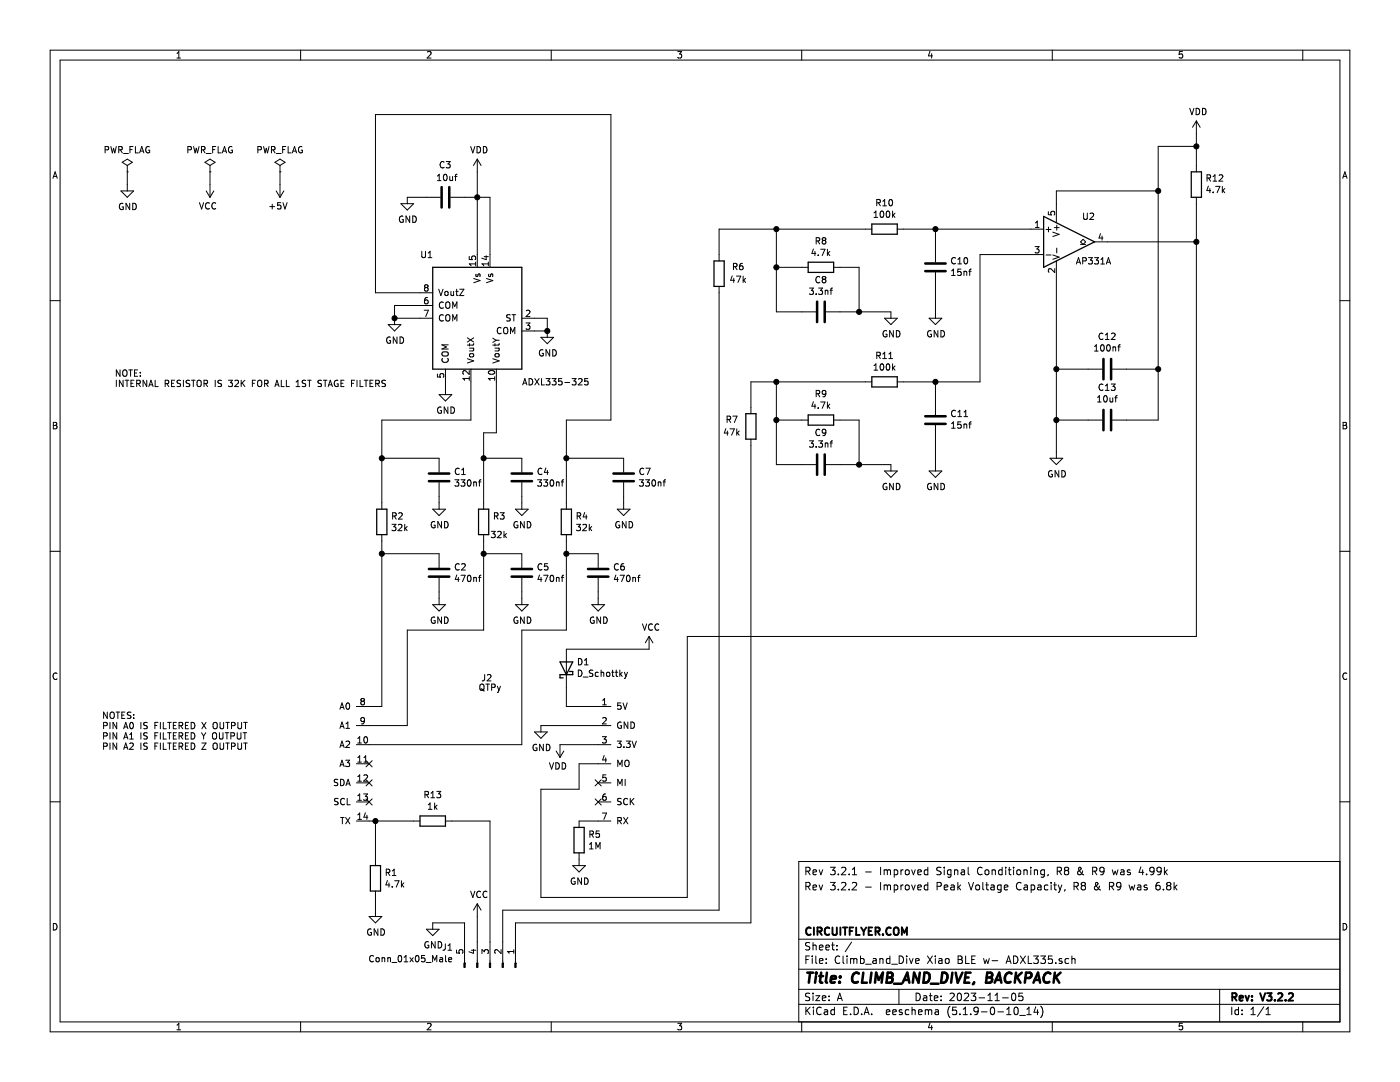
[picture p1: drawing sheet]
<svg xmlns="http://www.w3.org/2000/svg" width="279mm" height="216mm" viewBox="0 0 279 216" stroke-linecap="round" stroke-linejoin="round" font-family="sans-serif">
<path d="M0 0h279.4v215.9h-279.4z" fill-rule="evenodd" fill="#fff" stroke="#fff" stroke-width=".2"/>
<g fill="none" stroke="#000" stroke-width=".2">
<path d="M10 10h259.4v195.9h-259.4zM12 12h255.4v191.9h-255.4zM35.3 11.6h.7M35.3 10.6l.4-.3v1.3M60 10v2M85.3 10.4l.5-.1 .2 .3-.8 1h.8M110 10v2M135.3 10.3h.7l-.4 .5 .4 .1v.6l-.2 .1-.5-.1M160 10v2M185.6 10.2l-.3 1h.8M185.9 10.7v.9M210 10v2"/>
<path d="M236 10.3h-.6l-.1 .6 .2-.1h.4l.1 .7-.2 .1-.5-.1M260 10v2M10.6 35.6l.4-1.3 .4 1.3M10.7 35.2h.6M21 29.9l.6-.1v-.4l-.6-.2v1.3M22.1 29.2l.3 1.3 .3-.9 .2 .9 .3-1.3M23.7 29.9l.6-.1 .1-.4-.7-.2v1.3M24 29.9l.4 .6M24.1 38.1h2.6l-1.3 1.3zM24.4 32.4l1-.7 1 .7-1 .6zM24.7 30.6h.9M25.4 34.3h.1"/>
<path d="M25.4 33v5.1M25.9 29.8h.5M26.5 29.2h-.6v1.3M27 29.2v1.3h.6M27.9 30.5l.4-1.3 .4 1.3M28 30.1h.6M29.8 29.3a.59 .59 0 0 0-.7 .6 .59 .59 0 0 0 .7 .6l.1-.5h-.3M37.5 29.9l.6-.1 .1-.4-.7-.2v1.3M38.6 29.2l.3 1.3 .3-.9 .2 .9 .3-1.3M40.2 29.9l.6-.1 .1-.4-.7-.2v1.3M40.5 29.9l.4 .6M40.9 32.4l1-.7 1 .7-1 .6z"/>
<path d="M41.1 38.1l.8 1.3M41.2 30.6h.9M41.9 34.3h.1M41.9 33v6.4M42.4 29.8h.5M42.7 38.1l-.8 1.3M43.1 29.2h-.7v1.3M43.5 29.2v1.3h.6M44.4 30.5l.4-1.3 .4 1.3M44.5 30.1h.6M46.3 29.3a.59 .59 0 0 0-.7 .6 .59 .59 0 0 0 .7 .6l.1-.5h-.3M51.5 29.9l.6-.1v-.4l-.6-.2v1.3"/>
<path d="M52.6 29.2l.3 1.3 .2-.9 .3 .9 .3-1.3M54.2 29.9l.6-.1v-.4l-.6-.2v1.3M54.5 29.9l.4 .6M54.9 32.4l1-.7 1 .7-1 .6zM55.1 38.1l.8 1.3M55.1 30.6h1M55.9 34.3h.1M55.9 33v6.4M56.4 29.8h.4M56.6 38.1l-.7 1.3M57 29.2h-.6v1.3M57.5 29.2v1.3h.6"/>
<path d="M58.3 30.5l.5-1.3 .4 1.3M58.5 30.1h.6M60.3 29.3a.59 .59 0 0 0-.7 .6 .59 .59 0 0 0 .7 .6l.1-.5h-.3M87.3 36h.7M87.3 35.1l.4-.3v1.2M87.9 39.4h-6.6v1.2M88.6 34.9l.2-.1a.67 .67 0 0 1 .4 .6 .67 .67 0 0 1-.4 .6l-.3-.4zM88.6 32.4a.56 .56 0 0 0-.8 .5 .56 .56 0 0 0 .8 .5M89.1 32.2h.7l-.4 .5 .4 .1v.5l-.2 .2-.5-.1M89.8 35.2v.8l.5-.1M89.9 39.4h7.9v13.9M90.3 35.2v.8"/>
<path d="M90.7 35.2h.5M91.2 34.8l-.3 .2v1M93.9 29.2l.5 1.3 .4-1.3M95.2 29.2a.64 .64 0 0 1 .7 .7 .64 .64 0 0 1-.7 .6zM95.2 31.7l-.7 1.3M95.2 31.7v21.6M95.2 31.7l.8 1.3M96.5 29.2a.64 .64 0 0 1 .7 .7 .64 .64 0 0 1-.7 .6zM177.5 39.9l.2-.1a.67 .67 0 0 1 .4 .6 .67 .67 0 0 1-.4 .7l-.3-.5zM231.1 38.1h-20.3v6.3M237.4 21.6l.5 1.3 .4-1.3M238.7 21.6a.64 .64 0 0 1 .7 .7 .64 .64 0 0 1-.7 .6z"/>
<path d="M238.8 39.4v87.6h-101.6v52.1h-29.3v-21.6h7.7v-5.1h6.3M238.8 29.2h-7.7v54.6h-9.1M238.8 24.1v10.2M238.8 24.1l-.8 1.3M238.8 24.1l.7 1.3M240 21.6a.64 .64 0 0 1 .7 .7 .64 .64 0 0 1-.7 .6zM240.9 35.5h.6l.1-.5-.7-.1v1.2M241.1 37.1l-.3 .9h.8M241.2 35.5l.4 .6M241.5 37.6v.9M242.1 36.1h.7M242.1 35.2l.4-.3v1.2"/>
<path d="M242.1 38.3v.2M242.6 37.2h.9l-.6 1.3M243.3 35l.5-.1 .2 .3-.7 .9h.7M243.9 37.2v1.3M244 38l.4 .5M244.4 37.6l-.5 .5M268 35.6l.4-1.3 .4 1.3M268.1 35.2h.6M10 60h2M24.5 40.6a.59 .59 0 0 0-.7 .6 .59 .59 0 0 0 .7 .6l.1-.5h-.2M25.9 40.6v1.2l-.8-1.2v1.2M26.5 40.6a.64 .64 0 0 1 .7 .6 .64 .64 0 0 1-.7 .6z"/>
<path d="M39.8 40.4l.4 1.3 .4-1.3M41.8 40.6a.56 .56 0 0 0-.8 .5 .56 .56 0 0 0 .8 .5M43.1 40.6a.56 .56 0 0 0-.8 .5 .56 .56 0 0 0 .8 .5M53.8 41.2h1M54.3 40.7v1M56 40.4h-.6v.6l.1-.1 .5 .1v.6l-.1 .1-.5-.1M56.5 40.4l.4 1.3 .4-1.3M80 40.6h2.5l-1.2 1.3zM80.4 43.2a.59 .59 0 0 0-.7 .6 .59 .59 0 0 0 .7 .5l.1-.5h-.3M81.8 43.1v1.3l-.8-1.3v1.3M82.4 43.1a.64 .64 0 0 1 .7 .6 .64 .64 0 0 1-.7 .7zM84.2 50.1v1.1l.2 .2h.4l.1-.2v-1.1"/>
<path d="M85 57.4l-.3-.3 .3-.3h.2l.2 .3-.2 .3M85 57.4l-.3 .2v.3l.3 .2 .3-.1 .1-.1v-.3l-.2-.2M85 57.4h.2M85.3 59.4h-.2a.79 .79 0 0 0-.1 1.2h.3l.1-.5-.2-.3h-.2l-.3 .3M85.4 50.5l.4-.4v1.3M85.4 51.4h.8M86.4 58.4h-11.5v-35.5h47v60.9h-8.9v17.8M87.6 57.7l.4 1.3 .4-1.3M88.8 58.3l.2-.2 .4 .2v.5l-.1 .1h-.5zM90 58.1v.8h.5M90.5 58.1v.9M91 58.1h.4"/>
<path d="M91.1 57.7v1.1l.3 .2M91.7 57.7h.9l-.9 1.3h.9M93.6 51.2v.6h.7l-.2-.5 .3-.2h.3l.2 .2-.1 .5M94.5 55.6l1.3 .4-1.3 .4M94.9 52.7h-1.3l.4 .3M94.9 52.3v.7M95 54.7v.3l.1 .2 .2-.1 .2-.4h.3v.5M96.6 51.2h.9M97 51v.8l-.9-.3M97.1 55.6l1.2 .4-1.2 .4M97.5 52.7h-1.3l.3 .3M97.5 52.3v.7"/>
<path d="M97.6 54.7l-.1 .3 .2 .2 .2-.1 .1-.4h.3v.5M143.5 57.1v124.5h-43.2v10.6M146.1 55l-.3 .9h.8M146.4 53.2l.6-.1v-.4l-.6-.1v1.2M146.4 55.5v.9M146.7 53.2l.4 .6M147 55.1h.8l-.5 1.3M148.2 52.6h-.2a.79 .79 0 0 0-.2 1.2h.4l.1-.5-.2-.3h-.3l-.2 .3M148.3 55.1v1.3M148.4 55.9l.4 .5M148.8 55.5l-.5 .5M154.9 53.3h6.4"/>
<path d="M154.9 45.7v16.5h7.9M161.5 57.5h.8l-.4 .5 .4 .1v.5l-.2 .2-.6-.2M162.3 49.7l-.3 .9h.8M162.6 50.2v.8M162.9 48.1l.7-.1v-.5l-.7-.1v1.3M162.9 58.6v.2M163.2 48.1l.4 .6M163.3 50.9v.1M163.4 57.5h.8l-.5 .5 .4 .1 .1 .4-.3 .3-.5-.2M163.6 55.3a.56 .56 0 0 0-.8 .5 .56 .56 0 0 0 .8 .5M163.8 49.7h.8l-.5 1.3M164.3 48l-.2-.3 .2-.3h.3l.2 .3-.2 .3"/>
<path d="M164.3 48l-.2 .2v.3l.2 .2 .4-.1 .1-.1v-.3l-.2-.2M164.3 55.7l-.2-.2 .2-.3h.3l.2 .2-.2 .3M164.3 55.7l-.2 .3v.2l.2 .2h.4l.1-.2v-.2l-.2-.3M164.3 48h.3M164.3 55.7h.3M164.7 57.9v.9M164.7 58h.5v.8M165.1 49.7v1.3M165.2 50.5l.4 .5M165.6 50.2l-.5 .4M165.7 57.9h.4M166.1 57.5l-.3 .2v1.1"/>
<path d="M166.4 53.3h5v8.9M174 45.7h-30.5v6.4M174.4 43.4h.8M174.4 42.5l.4-.4v1.3M175 40.5l.6-.1v-.5l-.6-.1v1.3M175.3 40.5l.4 .6M175.8 42.2l.1-.1a.67 .67 0 0 1 .5 .6 .67 .67 0 0 1-.5 .7l-.3-.5zM176.2 40.2l.4-.4v1.3M176.2 41.1h.7M177 42.2l.2-.1a.69 .69 0 0 1 .4 .6 .69 .69 0 0 1-.4 .7l-.2-.1-.1-.4zM178.1 42.1v1.3M178.2 42.9l.4 .5"/>
<path d="M178.6 42.5l-.5 .5M179.1 45.7h29.2M186.7 45.7v6.6M186.7 54.4v9.1M189.9 54.1l.4-.4v1.3M189.9 55h.7M190.7 51.5a.56 .56 0 0 0-.8 .5 .56 .56 0 0 0 .8 .5M191.2 52.7h.7M191.2 51.7l.3-.3v1.3M191.8 53.7h-.6l-.1 .6 .5-.1 .2 .2v.3l-.2 .3-.5-.2M192.4 54.1v.9M192.4 54.3l.5-.1v.8"/>
<path d="M192.5 51.5l.2-.1a.67 .67 0 0 1 .4 .6 .67 .67 0 0 1-.4 .7l-.3-.5zM193.3 54.1h.5M193.8 53.7l-.3 .2v1.1M206.6 49.2h.8l-.5 .5 .4 .1 .1 .4-.3 .3-.5-.2M206.6 45.4h.8M206.6 44.5l.4-.4v1.3M208.3 50.8h-12.7v25.4h-16.5M208.8 45.8h1M208.8 50.9h1M209.2 42.2v.6l.6 .1-.1-.5 .3-.2h.3l.2 .2-.1 .5M209.2 45.3v1M210.1 50.9l1.3 .4-1.3 .4"/>
<path d="M210.1 46.3l1.3 .5-1.3 .4M210.4 45.4h1M210.5 53.6v.8l-.9-.8-.4 .2 .1 .5M210.8 52.1v39.3M210.9 44.9v1M210.9 49.5v1M214.8 52.7l.4-1.3 .4 1.3M214.9 52.3h.6M215.6 48.8h1.1M215.6 48.3l.6-.5 .5 .5-.5 .5zM216.1 52.1l.6-.1 .1-.2-.1-.3-.6-.1v1.3M216.3 42.5v1.1l.2 .2 .4-.1 .1-.1v-1.1"/>
<path d="M217.2 51.4h.8l-.4 .5 .4 .1v.6l-.2 .1-.6-.1M217.5 42.6l.5-.1 .3 .4-.8 .9h.8M218.4 48.3h20.4M218.4 51.4h.8l-.4 .5 .4 .1v.5l-.2 .2-.6-.1M219.6 46.6l-.3 .9h.8M219.7 52.7h.7M219.7 51.8l.4-.4v1.3M219.9 47.1v.8M220.8 52.7l.4-1.3 .4 1.3M220.9 52.3h.6M267.4 60h2M23.2 75.9v1.2"/>
<path d="M24 73.8v1.3l-.8-1.3v1.3M24.6 75.9v1.2l-.8-1.2v1.2M24.6 74l.2-.2a.45 .45 0 0 1 .5 .4l-.1 .8h-.5a.92 .92 0 0 1-.1-1zM25 75.9h.7M25.3 75.9v1.2M25.7 73.8h.7M26.1 73.8v1.3M26.1 76.5h.4M26.7 75.9h-.6v1.2h.6M26.8 74.4h.5M27.3 76.5h.6l.1-.2-.1-.3-.6-.1v1.2M27.5 73.8h-.7v1.3h.7"/>
<path d="M27.6 76.5l.4 .6M28 74.3v.1M28 75v.1M29.3 75.9v1.2l-.8-1.2v1.2M29.7 77.1l.4-1.2 .5 1.2M29.8 76.8h.6M31 75.9v1.2h.6M33 76.5h.6v-.5l-.6-.1v1.2M33.3 76.5l.4 .6M34.2 76.5h.4M34.8 75.9h-.6v1.2h.6M36 75.9h-.4l-.2 .1v.4l.6 .3v.2l-.2 .2h-.5"/>
<path d="M36.6 75.9v1.2M37.9 75.9h-.5l-.2 .1v.4l.5 .2 .2 .3-.3 .2h-.5M38.2 75.9h.7M38.6 75.9v1.2M39.4 76l.2-.1a.44 .44 0 0 1 .6 .4l-.1 .7-.5 .1-.2-.1zM40.7 76.5l.7-.1v-.4l-.7-.1v1.2M41 76.5l.4 .6M43 75.9v1.2M44.2 75.9h-.5l-.2 .1v.4l.6 .2 .1 .3-.2 .2h-.5M45.6 75.9h.8l-.4 .5 .3 .1v.6h-.5l-.2-.1M46.9 76l.4-.1 .3 .3-.8 .9h.8M48.1 75.9v1.2"/>
<path d="M48.3 76.4l.6 .7M48.9 75.9l-.8 .7M50.4 76.5h.4M51 75.9h-.6v1.2M51.5 76l.2-.1a.44 .44 0 0 1 .5 .4v.7l-.5 .1-.2-.1zM52.8 76.5h.6l.1-.5-.7-.1v1.2M53.1 76.5l.4 .6M54.9 77.1l.4-1.2 .4 1.2M55 76.8h.6M56.1 75.9v1.2h.6M57.1 75.9v1.2h.7M59.1 77.1h.7"/>
<path d="M59.1 76.2l.4-.3v1.2M61 75.9h-.5l-.1 .1v.4l.5 .2 .1 .3-.2 .2h-.5M61.4 75.9h.7M61.7 75.9v1.2M64.2 75.9h-.5l-.2 .1 .1 .4 .5 .2 .1 .3-.3 .2h-.5M64.5 75.9h.8M64.9 75.9v1.2M65.5 77.1l.4-1.2 .4 1.2M65.6 76.8h.6M67.4 75.9a.59 .59 0 0 0-.7 .6 .59 .59 0 0 0 .7 .6l.1-.5h-.2M68 76.5h.5M68.7 75.9h-.7v1.2h.7"/>
<path d="M70.2 76.5h.4M70.8 75.9h-.6v1.2M71.2 75.9v1.2M71.9 75.9v1.2h.6M72.7 75.9h.7M73.1 75.9v1.2M73.8 76.5h.5M74.4 75.9h-.6v1.2h.6M75 76.5l.7-.1v-.4l-.7-.1v1.2M75.3 76.5l.4 .6M76.9 75.9h-.4l-.2 .1v.4l.5 .2 .1 .3-.2 .2h-.5M77.5 64.8h2.5l-1.3 1.2z"/>
<path d="M77.9 67.3a.59 .59 0 0 0-.7 .6 .59 .59 0 0 0 .7 .6l.1-.5h-.3M78.7 63.5h7.7M79.2 67.2v1.3l-.7-1.3v1.3M79.8 67.2a.64 .64 0 0 1 .7 .7 .64 .64 0 0 1-.7 .6zM84.7 61.9h.8l-.5 1.3M86.4 61h-7.7v3.8M87.3 74.6v.6l.6 .1-.1-.5 .2-.3h.3l.3 .3-.2 .5M87.6 78.7h2.6l-1.3 1.3zM88.3 71.5a.56 .56 0 0 0 .5 .8 .56 .56 0 0 0 .5-.8M88.4 70.3h.9l.2 .2-.2 .5h-.7a.44 .44 0 0 1-.4-.5zM88.5 60.4a.56 .56 0 0 0-.8 .5 .56 .56 0 0 0 .8 .5M88.5 62.9a.56 .56 0 0 0-.8 .5 .56 .56 0 0 0 .8 .5"/>
<path d="M88.9 73.7v5M89 60.4l.3-.2a.44 .44 0 0 1 .5 .5l-.1 .6-.4 .2-.3-.2zM89 63l.3-.2a.44 .44 0 0 1 .5 .4l-.1 .7-.4 .2-.3-.2zM89.5 68.8h-1.3l.9 .4-.9 .4h1.3M90.3 61.5v-1.3l.5 1 .4-1v1.3M90.3 64.1v-1.3l.5 .9 .4-.9v1.3M93.3 71.6l1.2 .4-1.2 .4M93.3 67.4l1.2 .8M93.6 73.9v.8l-.9-.8-.3 .3 .1 .5M93.6 75.5h-1.2l.3 .4M93.6 75.2v.7M93.7 69.5h.8"/>
<path d="M93.7 68.6v.4M93.8 70.7l.5-.1 .2 .4-.2 .2h-.4l-.2-.2zM94 73.7v10.1h-17.8v17.8M94.4 69.5l.1 .5h-.8M94.5 68.6l-.1 .3h-1.1M94.5 67.4l-1.2 .8M97.6 74.1a.61 .61 0 0 1 .7-.2 .61 .61 0 0 1 .4 .6 .76 .76 0 0 1-1.2-.3zM98.3 71.6l1.3 .4-1.3 .4M98.3 67.5l.7 .4M98.7 75.2v.7M98.7 75.5h-1.2l.3 .4M98.8 68.6v.4"/>
<path d="M98.8 69.5h.8M98.8 70.7l.6-.1 .2 .4-.2 .2h-.4l-.2-.2zM99 67.9h.6M99 67.9l-.7 .4M99.1 73.7v12.7h-2.6v15.2M99.5 69.5l.1 .5h-.8M99.6 68.6l-.2 .3h-1.1M100 65.5a.5 .5 0 0 0-.6 0 .5 .5 0 0 0-.2 .6l.3 .4h.5M100.6 65.5l.2-.2a.45 .45 0 0 1 .5 .5v.6l-.5 .2-.2-.2zM101.8 62.9l-.5-.1-.2 .2 .1 .3 .6 .3v.3l-.2 .2-.5-.1M101.9 66.6v-1.3l.4 .9 .4-.9v1.3M102.2 62.8h.7"/>
<path d="M102.5 62.8v1.3M104.1 63.5h5.1v3.8M104.1 66h5.1M104.3 76.8l.4-1.3 .5 1.3M104.4 76.5h.7M105 64.4h.8l-.5 .5 .4 .1 .1 .5-.3 .2-.5-.1M105 62l.5-.1 .3 .4-.8 .9h.8M105.6 75.5a.64 .64 0 0 1 .7 .7 .64 .64 0 0 1-.7 .6zM106.7 75.5l.9 1.3M107.6 75.5l-.9 1.3M107.9 67.3h2.6l-1.3 1.3zM108.1 75.5v1.3h.6"/>
<path d="M108.4 69.8a.59 .59 0 0 0-.8 .6 .59 .59 0 0 0 .8 .6v-.5h-.2M109 75.5h.8l-.5 .5 .4 .1v.7h-.6l-.1-.1M109.7 69.8v1.2l-.7-1.2v1.2M110.2 75.5h.8l-.5 .5 .4 .1v.6l-.2 .1-.5-.1M110.3 69.8a.64 .64 0 0 1 .7 .6 .64 .64 0 0 1-.7 .6zM112.1 75.5h-.6v.6l.4-.1 .3 .3v.3l-.3 .2-.4-.1M112.7 76.3h1M114.2 75.5h.8l-.5 .5 .4 .1v.6l-.2 .1-.5-.1M115.4 75.7l.5-.2 .3 .4-.8 .9h.8M117.3 75.5h-.6v.6l.1-.1 .5 .1v.6l-.2 .1-.4-.1M154.9 76.2v16.5h7.9M162.9 78.6l.7-.1v-.5l-.7-.1v1.3"/>
<path d="M163.2 78.6l.4 .6M164.8 78.5l-.2 .2-.4-.1-.1-.1 .1-.5 .4-.1 .2 .3-.2 .8-.4 .2M164.8 62.2h13v1.3M174 76.2h-24.1v6.3M174.4 72.9l.4-.3v1.3M174.4 73.9h.8M175 70.9h.6v-.5l-.6-.1v1.3M175.3 70.9l.4 .7M175.8 72.7l.1-.1a.67 .67 0 0 1 .5 .6 .67 .67 0 0 1-.5 .7l-.3-.5zM176.2 70.6l.4-.3v1.3M176.2 71.6h.7M176.5 63.5h2.6l-1.3 1.3z"/>
<path d="M176.9 66a.59 .59 0 0 0-.7 .6 .59 .59 0 0 0 .7 .6l.1-.5h-.2M177 72.7l.2-.1a.69 .69 0 0 1 .4 .6 .69 .69 0 0 1-.4 .7l-.2-.2-.1-.3zM177.4 71.6h.7M177.4 70.6l.3-.3v1.3M178.1 72.6v1.3M178.2 73.4l.4 .5M178.3 66v1.2l-.8-1.2v1.2M178.6 73l-.5 .5M178.9 66a.64 .64 0 0 1 .7 .6 .64 .64 0 0 1-.7 .6zM185.4 63.5h2.6l-1.3 1.3zM185.8 66a.59 .59 0 0 0-.7 .6 .59 .59 0 0 0 .7 .6l.1-.5h-.3M186.7 76.2v6.6"/>
<path d="M187.2 66v1.2l-.8-1.2v1.2M187.8 66a.64 .64 0 0 1 .7 .6 .64 .64 0 0 1-.7 .6zM210.8 73.7h9.2M218.4 70.1h.8M218.4 69.1l.4-.3v1.3M219 79.3l.4-.4v1.3M219.8 68.9l.1-.1a.67 .67 0 0 1 .5 .6 .67 .67 0 0 1-.5 .7l-.3-.5zM220.1 76.8a.56 .56 0 0 0-.8 .5 .56 .56 0 0 0 .8 .5M220.1 66.6a.56 .56 0 0 0-.8 .5 .56 .56 0 0 0 .8 .5M220.4 79.1l.1-.2a.67 .67 0 0 1 .5 .7 .67 .67 0 0 1-.5 .6l-.3-.5zM220.6 77.9h.7M220.6 66.8l.4-.3v1.2"/>
<path d="M220.6 77l.4-.4v1.3M220.6 67.7h.7M221 68.9l.2-.1a.67 .67 0 0 1 .4 .6 .67 .67 0 0 1-.4 .7l-.3-.5zM221.5 79.4l.1 .8 .5-.1M221.8 76.6h.8l-.5 .5 .4 .1 .1 .5-.3 .2-.5-.1M221.8 66.6l.5-.1 .3 .3-.8 .9h.8M222 73.7h9.1M222.1 79.4v.8M222.1 69.3h.5l.1 .8M222.1 69.2v.9M222.5 79.4h.5M223 78.9l-.3 .2v1.1"/>
<path d="M223.1 69.2h.5M223.6 68.8l-.3 .2v1.1M10.6 84.3h.5l.2 .2-.2 .4 .3 .2-.2 .5h-.6zM10.6 84.9h.5M76.2 91.4h11.4v2.8M87.6 96.3v5.3M88 81.3a.59 .59 0 0 0-.7 .6 .59 .59 0 0 0 .7 .5l.1-.5h-.2M89.4 81.2v1.3l-.8-1.3v1.3M90 81.2a.64 .64 0 0 1 .7 .6 .64 .64 0 0 1-.7 .7zM90.8 95.7h.8l-.4 .5 .3 .1v.7h-.5l-.2-.1M91.6 93.5a.56 .56 0 0 0-.7 .6 .56 .56 0 0 0 .7 .5M92 95.7h.8l-.4 .5 .3 .1v.6l-.2 .1-.5-.1"/>
<path d="M92.1 94.7h.8M92.1 93.8l.4-.4v1.3M93.4 95.9l.2-.2a.67 .67 0 0 1 .4 .7 .67 .67 0 0 1-.4 .6l-.3-.5zM94.5 96.2v.8M94.5 96.3l.5-.1 .1 .8M95.5 96.2h.5M96 95.7l-.3 .2v1.1M96.5 91.4h7.6v2.8M104.1 96.3v5.3M107.3 95.7h.8l-.4 .5 .3 .1v.7h-.5l-.2-.1M108.2 93.5a.56 .56 0 0 0-.8 .6 .56 .56 0 0 0 .8 .5M108.5 95.7h.8l-.4 .5 .3 .1v.6l-.2 .1-.5-.1"/>
<path d="M108.9 93.4l-.3 .9h.8M109.2 93.9v.8M109.9 95.9l.2-.2a.67 .67 0 0 1 .4 .7 .67 .67 0 0 1-.4 .6l-.3-.5zM111 96.3l.5-.1 .1 .8M111 96.2v.8M112 96.2h.5M112.5 95.7l-.3 .2v1.1M113 91.4h11.5v2.8M124.5 96.3v5.3M127.6 95.7h.8l-.4 .5 .3 .1v.7h-.5l-.2-.1M128.5 93.5a.56 .56 0 0 0-.8 .6 .56 .56 0 0 0 .8 .5M128.8 95.7h.8l-.4 .5 .4 .1v.6l-.2 .1-.6-.1"/>
<path d="M128.9 93.4h.8l-.5 1.3M130.2 95.9l.2-.2a.67 .67 0 0 1 .5 .7 .67 .67 0 0 1-.5 .6l-.3-.5zM131.4 96.3l.5-.1v.8M131.4 96.2v.8M132.3 96.2h.5M132.8 95.7l-.3 .2v1.1M144.9 85.5l-.3 .9h.7M145.1 83.7l.7-.1v-.4l-.7-.2v1.3M145.2 86v.8M145.4 83.7l.4 .6M145.7 85.6h.9l-.6 1.2M146.3 83h.8l-.5 1.3"/>
<path d="M147 85.6v1.2M147.2 86.4l.3 .4M147.5 86l-.5 .5M149.9 87.6v96.5h-47v8.1M154.9 83.8h6.4M161.5 88h.8l-.4 .4 .4 .2v.5l-.2 .1-.6-.1M162.3 80.2l-.3 .9h.8M162.6 80.6v.9M162.9 89.1v.1M163.3 81.4v.1M163.4 88h.8l-.5 .4 .4 .2 .1 .4-.3 .2-.5-.1M163.6 85.8a.56 .56 0 0 0-.8 .5 .56 .56 0 0 0 .8 .5"/>
<path d="M163.8 80.2h.8l-.5 1.3M164.7 88.4v.8M164.7 88.5l.5-.1v.8M164.8 86.2l-.2 .2h-.4l-.1-.2 .1-.4 .4-.2 .2 .3-.2 .9-.4 .1M164.8 92.7h13v1.3M165.1 80.2v1.3M165.2 81l.4 .5M165.6 80.6l-.5 .5M165.7 88.4h.4M166.1 88l-.3 .1v1.1M166.4 83.8h5v8.9M176.5 94h2.6l-1.3 1.2z"/>
<path d="M176.9 96.5a.59 .59 0 0 0-.7 .6 .59 .59 0 0 0 .7 .6l.1-.5h-.2M178.3 96.4v1.3l-.8-1.3v1.3M178.9 96.4a.64 .64 0 0 1 .7 .7 .64 .64 0 0 1-.7 .6zM185.4 94h2.6l-1.3 1.2zM185.8 96.5a.59 .59 0 0 0-.7 .6 .59 .59 0 0 0 .7 .6l.1-.5h-.3M186.7 84.8v9.2M187.2 96.4v1.3l-.8-1.3v1.3M187.8 96.4a.64 .64 0 0 1 .7 .7 .64 .64 0 0 1-.7 .6zM189.9 84.5l.4-.3v1.2M189.9 85.4h.7M190.7 82a.56 .56 0 0 0-.8 .5 .56 .56 0 0 0 .8 .5M191.2 82.2l.3-.3v1.2"/>
<path d="M191.2 83.1h.7M191.8 84.2h-.6l-.1 .6 .5-.1 .2 .2v.3l-.2 .2-.5-.1M192.4 84.6v.8M192.4 84.7h.5v.7M192.4 83.1h.7M192.4 82.2l.3-.3v1.2M193.3 84.6h.5M193.8 84.2l-.3 .2v1M209.5 91.4h2.6l-1.3 1.3zM210 94a.59 .59 0 0 0-.8 .6 .59 .59 0 0 0 .8 .5v-.5h-.2M210.8 83.8h9.2M211.3 93.9v1.3l-.7-1.3v1.3"/>
<path d="M211.9 93.9a.64 .64 0 0 1 .7 .6 .64 .64 0 0 1-.7 .7zM219 80.2h.8M268 84.3h.5l.2 .2-.2 .4 .3 .2-.2 .5h-.6zM268 84.9h.5M10 110h2M76.2 110.5h11.4v2.8M76.2 106.7v34.3h-5.1M78.2 104.6h.8l-.4 .5 .3 .1 .1 .5-.2 .2-.6-.1M78.4 103l.6-.1v-.5l-.6-.1v1.3M78.7 103l.4 .6M79.5 104.7l.5-.1 .2 .4-.8 .9h.8M79.6 102.4l.4-.1 .3 .4-.8 .9h.8"/>
<path d="M80.8 104.6v1.3M80.9 105.4l.4 .5M81.3 105.1l-.5 .4M86.4 101.6h2.5l-1.3 1.3zM86.8 104.1a.59 .59 0 0 0-.8 .6 .59 .59 0 0 0 .8 .6v-.5h-.2M87.6 115.3v5.3M88.1 104.1v1.2l-.7-1.2v1.2M88.7 104.1a.64 .64 0 0 1 .7 .6 .64 .64 0 0 1-.7 .6zM91.2 114.7l-.3 .9h.7M91.5 115.2v.9M91.6 112.6a.56 .56 0 0 0-.7 .5 .56 .56 0 0 0 .7 .5M92 114.8h.8l-.5 1.3"/>
<path d="M92.1 112.6l.5-.1 .3 .3-.8 .9h.8M93.4 114.9l.2-.1a.67 .67 0 0 1 .4 .6 .67 .67 0 0 1-.4 .7l-.3-.5zM94.5 115.2v.9M94.5 115.3h.5l.1 .8M95.5 115.2h.5M96 114.8l-.3 .2v1.1M96.5 110.5h7.6v2.8M96.5 106.7v19h-15.2v19.1h-10.2M98 106h.8l-.4 .5 .4 .1v.5l-.2 .2-.6-.1M98.7 103l.6-.1v-.5l-.6-.1v1.3M99 103l.4 .6M99.3 106.1l.5-.1 .2 .4-.8 .9h.8"/>
<path d="M99.8 102.3h.8l-.4 .5 .3 .1 .1 .5-.2 .2-.6-.1M100.6 106v1.3M100.7 106.8l.4 .5M101.1 106.5l-.5 .4M102.9 101.6h2.5l-1.3 1.3zM103.3 104.1a.59 .59 0 0 0-.7 .6 .59 .59 0 0 0 .7 .6l.1-.5h-.3M104.1 115.3v5.3M104.6 104.1v1.2l-.7-1.2v1.2M105.2 104.1a.64 .64 0 0 1 .7 .6 .64 .64 0 0 1-.7 .6zM107.7 114.7l-.3 .9h.8M108 115.2v.9M108.2 112.6a.56 .56 0 0 0-.8 .5 .56 .56 0 0 0 .8 .5"/>
<path d="M108.5 114.8h.8l-.5 1.3M109.3 112.5h-.6l-.1 .6 .5-.1 .3 .2v.3l-.3 .2-.5-.1M109.9 114.9l.2-.1a.67 .67 0 0 1 .4 .6 .67 .67 0 0 1-.4 .7l-.3-.5zM111 115.3h.5l.1 .8M111 115.2v.9M112 115.2h.5M112.5 114.8l-.3 .2v1.1M113 106.7v19h-8.9v22.9h-33M113 110.5h6.4v2.8M115.1 104.6h.7l-.4 .5 .4 .1v.5l-.2 .2-.5-.1M115.2 103l.6-.1v-.5l-.6-.1v1.3M115.5 103l.4 .6"/>
<path d="M116.3 104.7l.5-.1 .2 .4-.7 .9h.7M116.7 102.3l-.3 .8h.8M117 102.7v.9M117.6 104.6v1.3M117.7 105.4l.4 .5M118.1 105.1l-.5 .4M119.4 115.3v5.3M122.9 114.7l-.3 .9h.8M123.2 101.6h2.5l-1.2 1.3zM123.2 115.2v.9M123.4 112.6a.56 .56 0 0 0-.8 .5 .56 .56 0 0 0 .8 .5M123.6 104.1a.59 .59 0 0 0-.7 .6 .59 .59 0 0 0 .7 .6l.1-.5h-.3"/>
<path d="M123.7 114.8h.9l-.5 1.3M124.5 112.5h-.2a.79 .79 0 0 0-.2 1.2h.4l.1-.5-.2-.2h-.3l-.2 .2M124.9 104.1v1.2l-.7-1.2v1.2M125.1 114.9l.2-.1a.67 .67 0 0 1 .5 .6 .67 .67 0 0 1-.5 .7l-.3-.5zM125.6 104.1a.64 .64 0 0 1 .7 .6 .64 .64 0 0 1-.7 .6zM126.3 115.3h.5v.8M126.3 115.2v.9M127.3 115.2h.4M127.7 114.8l-.3 .2v1.1M267.4 110h2M11.4 134.4a.62 .62 0 0 0-.9 .4 .62 .62 0 0 0 .7 .8l.2-.1M72.3 139.9l-.3 .3v.2l.3 .2h.3l.1-.2v-.2l-.2-.3"/>
<path d="M72.3 139.9l-.3-.2 .3-.3h.2l.2 .2-.2 .3M72.3 139.9h.2M86.4 120.6h2.5l-1.3 1.3zM86.8 123.2a.59 .59 0 0 0-.8 .6 .59 .59 0 0 0 .8 .5v-.4h-.2M88.1 123.1v1.3l-.7-1.3v1.3M88.7 123.1a.64 .64 0 0 1 .7 .6 .64 .64 0 0 1-.7 .7zM95.8 136.7l.3-.2a.44 .44 0 0 1 .5 .4l-.1 .7-.4 .2-.3-.2zM96 137.5l.6 .4M96.7 134.6v.9l-.2 .3-.3 .1M97 136.5h.7M97.3 134.7l.4-.1 .3 .4-.8 .9h.8M97.3 136.5v1.3"/>
<path d="M98.1 137.2l.7-.1v-.5l-.7-.1v1.3M99.3 136.9l.3 .9M99.6 137.8l-.3 .4M99.9 136.9l-.3 .9M102.9 120.6h2.5l-1.3 1.3zM103.3 123.2a.59 .59 0 0 0-.7 .6 .59 .59 0 0 0 .7 .5l.1-.4h-.3M104.6 123.1v1.3l-.7-1.3v1.3M105.2 123.1a.64 .64 0 0 1 .7 .6 .64 .64 0 0 1-.7 .7zM115.4 133.7a.64 .64 0 0 1 .8 .6 .64 .64 0 0 1-.8 .7zM115.4 131.4a.64 .64 0 0 1 .8 .6 .64 .64 0 0 1-.8 .7zM116.4 135.1h.9M116.6 131.7l.4-.3v1.3"/>
<path d="M116.6 132.7h.8M118.1 120.6h2.5l-1.2 1.3zM118.3 133.8l-.5-.1-.1 .1v.4l.5 .2 .1 .3-.2 .3-.5-.1M118.5 123.2a.59 .59 0 0 0-.7 .6 .59 .59 0 0 0 .7 .5l.1-.4h-.3M119.4 134.2l-.4-.1-.2 .3 .1 .5h.5M119.9 123.1v1.3l-.8-1.3v1.3M120 134.3l.4-.1 .1 .8M120 133.7v1.3M120.3 139.7l.3-.3v1.2M120.5 123.1a.64 .64 0 0 1 .7 .6 .64 .64 0 0 1-.7 .7zM121.2 134.2l.3-.1 .2 .3-.1 .5-.3 .1-.3-.3zM122.1 134.1h.5"/>
<path d="M122.3 133.7v1.1l.3 .2M122.8 134.1h.5M123 133.7v1.1l.3 .2M123.7 133.7v1.3M123.8 134.5l.4 .5M124.2 134.1l-.5 .5M124.6 134.1l.3 .9M124.9 135l-.3 .4M125.2 134.1l-.3 .9M128.2 124.5l.5 1.3 .4-1.3M129.5 127v2.5h-16.5v11.5h8.9M129.5 127l-.7 1.3"/>
<path d="M129.5 127l.8 1.3M130.2 124.6a.56 .56 0 0 0-.8 .5 .56 .56 0 0 0 .8 .5M131.5 124.6a.56 .56 0 0 0-.8 .5 .56 .56 0 0 0 .8 .5M268.8 134.4a.62 .62 0 0 0-.9 .4 .62 .62 0 0 0 .7 .8l.2-.1M10 160h2M20.7 148.9l.7-.1v-.4l-.7-.1v1.2M20.7 144.8l.7-.1v-.4l-.7-.2v1.3M20.7 146.9l.7-.1v-.5l-.7-.1v1.3M21.4 142.1v1.3l-.7-1.3v1.3M21.9 144.1v1.3M21.9 146.2v1.3M21.9 148.3v1.2"/>
<path d="M22 142.3l.3-.2a.45 .45 0 0 1 .5 .4l-.2 .8h-.5a.92 .92 0 0 1-.1-1zM23.2 142.1h.7M23.3 144.1v1.3l-.7-1.3v1.3M23.3 146.2v1.3l-.7-1.3v1.3M23.3 148.3v1.2l-.7-1.2v1.2M23.5 142.1v1.3M24.3 142.7h.4M24.7 145.4l.4-1.3 .4 1.3M24.7 147.5l.4-1.3 .4 1.3M24.7 149.5l.4-1.2 .4 1.2M24.8 145.1h.6M24.8 147.1h.6"/>
<path d="M24.8 149.2h.6M24.9 142.1h-.6v1.3h.6M25.9 148.4l.5-.1 .2 .3-.8 .9h.8M25.9 147.5h.7M25.9 146.6l.3-.4v1.3M26 144.3l.2-.2a.67 .67 0 0 1 .4 .7 .67 .67 0 0 1-.4 .6l-.3-.5zM26.1 142.2l-.4-.1-.2 .1-.1 .2 .1 .2 .5 .2 .1 .3-.2 .3-.5-.1M26.7 143.2v.2M26.7 142.6v.1M28.1 144.1v1.3M28.1 146.2v1.3M28.1 148.3v1.2"/>
<path d="M29.4 148.3h-.5l-.2 .1 .1 .4 .5 .2 .1 .3-.2 .2h-.5M29.4 146.3l-.5-.1-.2 .1 .1 .5 .5 .1 .1 .3-.2 .3-.5-.1M29.4 144.2l-.5-.1-.2 .2 .1 .4 .5 .2 .1 .3-.2 .2h-.5M30.9 144.8h.4M30.9 146.8h.4M30.9 148.9h.4M31.5 148.3h-.6v1.2M31.5 144.1h-.6v1.3M31.5 146.2h-.6v1.3M32 144.1v1.3M32 146.2v1.3M32 148.3v1.2"/>
<path d="M32.6 146.2v1.3h.6M32.6 144.1v1.3h.6M32.6 148.3v1.2h.6M33.5 148.3h.7M33.5 144.1h.7M33.5 146.2h.7M33.8 144.1v1.3M33.8 146.2v1.3M33.8 148.3v1.2M34.6 144.8h.4M34.6 146.8h.4M34.6 148.9h.4"/>
<path d="M35.2 148.3h-.6v1.2h.6M35.2 146.2h-.6v1.3h.6M35.2 144.1h-.6v1.3h.6M35.7 148.9h.6l.2-.2-.1-.3-.7-.1v1.2M35.7 144.8h.6l.2-.2-.1-.3-.7-.2v1.3M35.7 146.9l.6-.1 .2-.2-.1-.3-.7-.1v1.3M36 144.8l.5 .6M36 146.9l.5 .6M36 148.9l.5 .6M37 144.8h.4M37 146.8h.4M37 148.9h.4"/>
<path d="M37.6 148.3h-.6v1.2h.6M37.6 146.2h-.6v1.3h.6M37.6 144.1h-.6v1.3h.6M38.2 148.3a.64 .64 0 0 1 .7 .6 .64 .64 0 0 1-.7 .6zM38.2 146.2a.64 .64 0 0 1 .7 .6 .64 .64 0 0 1-.7 .7zM38.2 144.1a.64 .64 0 0 1 .7 .7 .64 .64 0 0 1-.7 .6zM40.2 146.2l.4 .7M40.3 148.3h.8l-.8 1.2h.8M40.3 144.1l.8 1.3M40.6 146.9v.6M41.1 146.2l-.5 .7M41.1 144.1l-.8 1.3"/>
<path d="M42.5 146.4l.2-.2a.44 .44 0 0 1 .5 .4v.7l-.5 .2-.3-.5zM42.6 148.4l.2-.1a.44 .44 0 0 1 .6 .4l-.1 .7-.5 .1-.2-.1zM42.6 144.3l.2-.2a.44 .44 0 0 1 .6 .5l-.1 .6-.5 .2-.2-.2zM43.8 146.2v1l.2 .3 .4-.1 .1-.2v-1M43.9 144.1v1.1l.2 .2h.3l.2-.2v-1.1M43.9 148.3v1l.2 .2h.3l.2-.2v-1M44.9 146.2h.8M45.1 148.3h.7M45.1 144.1h.7M45.3 146.2v1.3M45.4 144.1v1.3M45.4 148.3v1.2"/>
<path d="M46.1 146.9l.7-.1v-.5l-.7-.1v1.3M46.2 148.9h.6l.1-.2v-.3l-.7-.1v1.2M46.2 144.8h.6l.1-.2v-.3l-.7-.2v1.3M47.3 146.2v1l.3 .3 .4-.1 .1-.2v-1M47.5 148.3v1l.2 .2h.4l.1-.2v-1M47.5 144.1v1.1l.2 .2h.4l.1-.2v-1.1M48.5 146.2h.7M48.6 148.3h.8M48.6 144.1h.8M48.9 146.2v1.3M49 144.1v1.3M49 148.3v1.2"/>
<path d="M67.4 155.6l-.5-.1-.1 .1v.5l.6 .2v.2l-.2 .3-.5-.1M67.5 159.4l-.5-.1-.2 .1v.4l.6 .2 .1 .4-.3 .2-.4-.1M67.8 149.1l.4-1.2 .5 1.2M67.8 153l.4-1.3 .5 1.3M67.8 141.5l.4-1.2 .5 1.2M67.8 145.3l.4-1.2 .5 1.2M68 148.8h.6M68 152.6h.6M68 155.5a.64 .64 0 0 1 .7 .6 .64 .64 0 0 1-.7 .7zM68 141.2h.6M68 145h.6M68.8 159.4a.56 .56 0 0 0-.8 .1 .56 .56 0 0 0 0 .8l.4 .3 .4-.1"/>
<path d="M69 151.7h.8l-.5 .5 .4 .1v.5l-.2 .2-.5-.2M69 148l.5-.1 .3 .3-.8 .9h.8M69 156.8l.5-1.3 .4 1.3M69 145.3h.8M69 144.4l.4-.3v1.2M69.2 140.4l.1-.1a.67 .67 0 0 1 .5 .6 .67 .67 0 0 1-.5 .6l-.3-.5zM69.2 156.4h.6M69.3 159.3v1.3h.6M71.1 152.4h2.6M71.1 156.2h2.6M71.4 155l.4-.4v1.3M71.4 148.3h.7"/>
<path d="M71.4 147.3l.4-.3v1.3M71.4 151.2l.4-.4v1.3M71.4 158.8l.4-.4v1.3M71.4 152.1h.7M71.4 155.9h.7M71.4 159.7h.7M72.6 158.4h.8l-.5 .5 .4 .1 .1 .5-.3 .2-.5-.1M72.6 154.7l.5-.1 .3 .4-.8 .9h.8M72.6 152.1h.8M72.6 151.2l.4-.4v1.3M72.7 147.1l.2-.1a.67 .67 0 0 1 .5 .6 .67 .67 0 0 1-.5 .7l-.3-.5zM72.7 143.7l-.2 .3-.4-.1-.1-.2 .1-.4 .4-.1 .2 .2-.1 .9-.5 .1"/>
<path d="M73.1 159.4l1.2 1.2M73.1 155.6l1.2 1.2M73.1 151.8l1.2 1.2M74.3 151.8l-1.2 1.2M74.3 159.4l-1.2 1.2M74.3 155.6l-1.2 1.2M84.8 158.6l.6-.1 .1-.5-.7-.1v1.3M85.1 158.6l.4 .6M86 158.3l.4-.4v1.3M86 159.2h.7M87.2 157.9h.8l-.5 .5 .4 .1 .1 .5-.3 .2-.5-.1M106.7 146h2.5l-1.3 1.3z"/>
<path d="M107.1 148.6a.59 .59 0 0 0-.7 .6 .59 .59 0 0 0 .7 .5l.1-.4h-.3M108.4 148.5v1.3l-.7-1.3v1.3M109 148.5a.64 .64 0 0 1 .8 .6 .64 .64 0 0 1-.8 .7zM109.7 152.2l.4 1.3 .4-1.3M110.9 152.2a.64 .64 0 0 1 .7 .6 .64 .64 0 0 1-.7 .7zM111 149.9l.8 1.2M112.2 152.2a.64 .64 0 0 1 .7 .6 .64 .64 0 0 1-.7 .7zM112.5 149.9l-.7 1.2M118.8 159.4l1.2 1.2M118.8 155.6l1.2 1.2M119.4 156.2h2.5M120 159.4l-1.2 1.2"/>
<path d="M120 155.6l-1.2 1.2M120.2 147h.8l-.4 .5 .3 .1 .1 .4-.2 .3-.6-.2M120.3 140.6h.7M120.3 143.3l.5-.1 .2 .3-.8 .9h.8M120.6 150.7l-.3 .9h.8M120.9 158.4h-.3a.79 .79 0 0 0-.1 1.3l.4-.1 .1-.4-.2-.3h-.3l-.2 .3M120.9 151.2v.9M120.9 154.6h-.6v.6l.5-.1 .2 .2v.4l-.2 .2-.5-.1M121.9 144.8h-14v1.2M121.9 148.6h-10.1v2.5M123.2 147.9h.8l-.5 .5 .4 .1 .1 .4-.3 .2-.5-.1M123.3 153v-1.3l.4 .9 .5-.9v1.3"/>
<path d="M123.3 156.8v-1.3l.4 .9 .5-.9v1.3M123.9 140.3h-.6l-.1 .6 .5-.2 .3 .3v.3l-.3 .2-.5-.1M124 144.1a.59 .59 0 0 0-.8 .6 .59 .59 0 0 0 .8 .6v-.5h-.2M124 159.4l-.5-.1-.2 .1v.4l.6 .2 .1 .4-.3 .2-.5-.1M124.3 140.3l.5 1.2 .4-1.2M124.5 149v.1M124.8 151.9l.2-.2a.47 .47 0 0 1 .6 .4l-.1 .7-.5 .2-.3-.5zM124.8 155.5v1.3M125 147.9h.8l-.5 .5 .4 .1v.5l-.1 .1-.6-.1M125.2 159.4a.56 .56 0 0 0-.7 .1 .56 .56 0 0 0 0 .8l.4 .3 .3-.1M125.3 144.1v1.2l-.7-1.2v1.2M125.8 159.3v1.3"/>
<path d="M125.9 144.1a.64 .64 0 0 1 .7 .6 .64 .64 0 0 1-.7 .6zM126 159.9l.5 .7M126.1 147.9l.5 1.2 .4-1.2M126.5 159.3l-.7 .7M267.4 160h2M68 163.1h.7M68.3 163.1v1.3M69 163.1l.8 1.3M69.8 163.1l-.8 1.3M71.1 160h2.6M71.1 163.8h12.7M71.4 162.6l.4-.4v1.3"/>
<path d="M71.4 163.5h.7M72.9 162.2l-.3 .9h.8M73.2 162.7v.8M74.9 163.8v8.9M74.9 177.8v5.1M77.1 174.1l.6-.1v-.4l-.6-.2v1.3M77.3 175.7l-.3 .9h.8M77.4 174.1l.4 .6M77.6 176.2v.8M78.3 174.7h.7M78.3 173.8l.4-.4v1.3M78.3 176.9v.1"/>
<path d="M78.8 175.7h.8l-.5 1.3M80.1 175.7v1.3M80.2 176.5l.4 .5M80.6 176.2l-.5 .5M85.5 161.5h.7M85.5 160.6l.3-.4v1.3M86.7 160.2v1.3M86.9 161l.3 .5M87.2 160.7l-.5 .4M88.9 163.8h8.9v28.4M93.9 177.8l.5 1.3 .4-1.3M95.9 178a.56 .56 0 0 0-.8 .5 .56 .56 0 0 0 .8 .5"/>
<path d="M97.2 178a.56 .56 0 0 0-.8 .5 .56 .56 0 0 0 .8 .5M114.3 172.7h2.5l-1.2 1.3zM114.7 175.3a.59 .59 0 0 0-.7 .5 .59 .59 0 0 0 .7 .6l.1-.5h-.3M115.6 170.2v2.5M116.1 175.2v1.3l-.8-1.3v1.3M116.7 175.2a.64 .64 0 0 1 .7 .6 .64 .64 0 0 1-.7 .7zM117.7 169.4h.7M117.7 168.5l.3-.4v1.3M117.7 166.5l.7-.1v-.5l-.7-.1v1.3M118 166.5l.4 .6M118.9 169.4v-1.3l.4 .9 .5-.9v1.3M119.4 160h2.5"/>
<path d="M119.6 165.8h-.6l-.1 .6 .5-.1 .3 .2v.4l-.3 .2-.5-.1M120.2 162.2h.9l-.6 1.3M121.9 163.8h-6.3v1.3M123.3 163.8l.7-.1v-.5l-.7-.1v1.3M123.6 163.8l.4 .6M124.5 163.1l.8 1.3M125.3 163.1l-.8 1.3M160.8 173.8h.7l.2-.2-.2-.5h-.7v1.4M160.8 176.9l.7-.1 .2-.2-.2-.5h-.7v1.5M161.2 176.9l.5 .7M161.2 173.8l.5 .7M162.3 174.1l.7-.2-.1-.3h-.4l-.2 .2v.7h.6"/>
<path d="M162.3 177.1l.7-.2-.1-.2-.4-.1-.2 .2v.7h.6M163.5 176.6l.3 1 .4-1M163.5 173.6l.3 .9 .4-.9M165.7 173.1h1l-.5 .5 .4 .2v.6l-.2 .1-.7-.1M165.7 176.1h1l-.5 .6 .4 .1v.6l-.2 .2-.7-.2M167.3 177.4v.2M167.3 174.4v.1M168 176.2l.5-.1 .3 .4-.9 1.1h.9M168 173.2l.5-.1 .3 .4-.9 1h.9M169.5 177.4v.2M169.5 174.4v.1M170.1 176.2l.6-.1 .3 .4-1 1.1h1"/>
<path d="M170.1 174.5h.9M170.1 173.5l.4-.4v1.4M172.7 177h1.2M172.7 174h1.2M175.7 173.1v1.4M175.7 176.1v1.5M176.5 176.7l.4-.1 .2 .2M176.5 173.6v.9M176.5 176.6v1M176.5 173.7l.4-.1 .2 .2M177.1 176.8a.34 .34 0 0 1 .3-.2 .34 .34 0 0 1 .3 .2v.8M177.1 173.8v.7"/>
<path d="M177.1 176.8v.8M177.1 173.8a.34 .34 0 0 1 .3-.3 .34 .34 0 0 1 .3 .3v.7M178.5 176.7l.4-.1 .3 .3-.1 .5-.2 .2-.4-.1M178.5 173.6v1.5M178.5 176.6v1.5M178.5 173.6h.4l.3 .2-.1 .6-.2 .1h-.4M179.8 173.6v.9M179.8 176.6v1M180.2 173.6l-.4 .2M180.2 176.6l-.4 .3M180.7 173.7l.2-.1 .5 .1v.7l-.2 .1-.5-.1zM180.7 176.7l.2-.1 .5 .1v.7l-.2 .2-.5-.2z"/>
<path d="M181.9 176.6l.4 1 .4-1M181.9 173.6l.4 .9 .4-.9M183.2 177.1l.7-.2-.1-.2-.4-.1-.2 .2v.7h.6M183.2 174.1l.7-.2-.1-.3h-.4l-.2 .2v.7h.6M185.2 176.7l-.5-.1-.2 .3v.5l.2 .2 .5-.1M185.2 173.6h-.5l-.2 .2v.6l.2 .1h.5M185.2 173.1v1.4M185.2 176.1v1.5M187 176.9l.7-.1 .1-.6-.2-.1h-.6v1.5M187.8 173.1h-.6l-.3 .2 .2 .4 .6 .3v.4l-.2 .1h-.6M188.4 177.1l.8-.2-.1-.2-.5-.1-.2 .2 .1 .7h.6M188.4 173.1v.1"/>
<path d="M188.4 173.6v.9M189.8 176.7h.6v.9M189.8 173.6h-.4l-.3 .2 .1 .6 .2 .1h.4M189.8 173.6v1.2l-.3 .3-.3-.1M190.4 176.9l-.5 .1-.2 .2 .2 .4 .5-.1M190.5 173.7l.1-.1a.37 .37 0 0 1 .6 .2v.7M190.5 173.6v.9M191.2 176.1v1.5M191.3 177l.4 .6M191.7 176.6l-.5 .5M191.9 173.6h.5l.1 .9M192.5 173.9l-.5 .1-.2 .2 .2 .3h.5"/>
<path d="M193.2 173.1v1.2l.2 .2M193.3 176.1l.5 1.5 .5-1.5M194.8 176.7l.2-.1 .4 .1v.7l-.2 .2-.4-.2zM196 173.2a.71 .71 0 0 0-1 .5 .71 .71 0 0 0 .7 .8l.3-.1M196.1 176.1v1.3l.3 .2M196.6 173.7l.2-.1 .5 .1v.7l-.2 .1-.5-.1zM196.7 176.6h.6M196.9 176.1v1.3l.4 .2M197.8 176.7h.5l.1 .9M198 173.7l.1-.1a.37 .37 0 0 1 .6 .2v.7M198 173.6v.9M198.4 176.9l-.5 .1-.2 .2 .2 .4 .5-.1"/>
<path d="M199.8 176.7l-.4-.1-.3 .3v.5l.3 .2 .4-.1M199.8 176.6v1.2l-.3 .3-.4-.1M200 173.6h-.4l-.3 .2 .1 .6 .2 .1h.4M200 173.1v1.4M200.4 177.1l.7-.2v-.2l-.5-.1-.2 .2 .1 .7h.6M200.7 173.1v.1M200.7 173.6v.9M201.2 173.6h.6M201.4 173.1v1.2l.4 .2M202.3 173.1v.1M202.3 173.6v.9M203 173.7l.2-.1 .4 .1v.7l-.2 .1-.4-.1z"/>
<path d="M203.8 176.2a.71 .71 0 0 0-1 .5 .71 .71 0 0 0 .7 .9l.3-.2M204.3 173.6v.9M204.3 173.7l.1-.1a.37 .37 0 0 1 .6 .2v.7M204.4 176.7h.6l.1 .9M205.1 176.9l-.5 .1-.3 .2 .3 .4 .5-.1M205.7 173.1v.1M205.7 173.6v.9M205.8 176.7l.4-.1 .3 .3-.1 .5-.2 .2-.4-.1M205.8 176.6v1.5M206.4 173.7l.2-.1h.4l.1 .9M206.4 173.6v.9M207.1 176.7h.6l.1 .9"/>
<path d="M207.8 176.9l-.5 .1-.2 .2 .2 .4 .5-.1M208.4 173.6v1.2l-.3 .3-.3-.1M208.4 173.6h-.4l-.3 .2 .1 .6 .2 .1h.4M209.1 176.7l-.4-.1-.3 .3 .1 .5 .2 .2 .4-.1M209.2 174.5l-.1 .3M209.8 176.1v.1M209.8 176.6v1M210.3 176.6h.5M210.5 176.1v1.3l.3 .2M211 173.8h.7l.1-.6-.2-.1h-.6v1.4M211.2 176.6l.4 1M211.4 173.8l.4 .7"/>
<path d="M211.6 177.6l-.2 .3-.2 .2M211.9 176.6l-.3 1M212.5 177.5l-.1 .3M212.7 173.7l-.3 .3v.3l.3 .2h.3l.3-.2-.1-.5-.2-.1M212.7 173.7l-.3-.3 .3-.3h.3l.3 .2-.3 .4M212.7 173.7h.3M214.4 176.9l.7-.1v-.6l-.2-.1h-.5v1.5M214.7 176.9l.5 .7M216.1 176.7l-.3-.3 .3-.3h.2l.3 .3-.3 .3M216.1 176.7l-.3 .3v.3l.3 .3h.2l.3-.3v-.4l-.3-.2M216.1 173.8l-.3 .6a.41 .41 0 0 1-.6 0 .41 .41 0 0 1 0-.6l.6-.5-.3-.2h-.2a1.46 1.46 0 0 0 1 1.4M216.1 176.7h.2"/>
<path d="M218.1 173.8h.7v-.6l-.2-.1h-.5v1.4M218.4 173.8l.5 .7M219.4 176.8l-.3 .6a.41 .41 0 0 1-.6 .1 .41 .41 0 0 1 0-.6l.6-.5-.2-.3h-.2a1.46 1.46 0 0 0 .9 1.5M220.3 173.7l-.3 .3h-.2l-.3-.3 .1-.6h.4l.3 .1a1.13 1.13 0 0 1-.3 1.3h-.4M221.4 176.9l.7-.1 .2-.2-.1-.4-.2-.1h-.6v1.5M221.8 176.9l.5 .7M222 173.6l.3 .9 .3-.7 .2 .7 .3-.9M223.7 176.7l-.3 .3h-.3l-.3-.3 .2-.6h.4l.2 .1a1.19 1.19 0 0 1-.2 1.3l-.4 .1M223.7 173.6h.6v.9M224.3 173.9l-.5 .1-.2 .2 .2 .3h.5M225.3 176.6l.3 1 .3-.7 .3 .7 .3-1M225.6 173.6a.37 .37 0 0 0-.6 .2v.2l.6 .1v.2l-.2 .2h-.4"/>
<path d="M227.1 176.7h.5l.1 .9M227.7 176.9l-.5 .1-.2 .2 .2 .4 .5-.1M227.7 173l-.4 1.1h1M228 173.6v.9M228.8 174.4v.1M228.9 176.7a.37 .37 0 0 0-.6 .1l.1 .2 .5 .1 .1 .2-.2 .3-.5-.1M230.3 173.7l-.3 .3-.4-.1-.1-.2 .1-.6h.4l.3 .1a1.19 1.19 0 0 1-.3 1.3h-.4M231.4 176.1h-.4a1.11 1.11 0 0 0-.2 1.4l.5 .1 .2-.2v-.5l-.2-.2h-.5l-.1 .2M231.7 173.7l-.2 .3-.5-.1-.1-.2 .1-.6h.5l.2 .1a1.19 1.19 0 0 1-.2 1.3h-.5M232.2 177.4v.2M232.4 173.1v1.4M232.5 174l.5 .5"/>
<path d="M233 173.6l-.6 .5M233.1 176.7l-.3-.3 .3-.3h.3l.3 .3-.3 .3M233.1 176.7l-.3 .3 .1 .4 .2 .2h.3l.3-.3v-.3l-.3-.3M233.1 176.7h.3M234.3 176.1v1.5M234.5 177l.4 .6M234.9 176.6l-.6 .5M267.4 171.9h-108v32M10.6 184.3a.65 .65 0 0 1 .8 .6 .65 .65 0 0 1-.8 .7zM73.7 182.9h2.5l-1.3 1.2zM74.1 185.4a.59 .59 0 0 0-.8 .6 .59 .59 0 0 0 .8 .6v-.5h-.2M74.5 190.8a.58 .58 0 0 0-.7 .5 .58 .58 0 0 0 .7 .6v-.1"/>
<path d="M75.1 191.2l.2-.1 .3 .1 .1 .5-.1 .2-.5-.1zM75.4 185.3v1.3l-.7-1.3v1.3M76 185.3a.64 .64 0 0 1 .7 .7 .64 .64 0 0 1-.7 .6zM76.3 191.2l.4-.1 .1 .8M76.3 191.1v.8M77.4 191.2l.5-.1v.8M77.4 191.1v.8M78.2 192h1M79.6 190.8l.2-.1a.69 .69 0 0 1 .4 .6 .69 .69 0 0 1-.4 .6l-.2-.1-.1-.4zM80.6 191l.4-.3v1.2M80.6 191.9h.8M81.8 191.1l.7 .8"/>
<path d="M82.5 191.1l-.7 .8M83 190.8l.2-.1a.67 .67 0 0 1 .4 .6 .67 .67 0 0 1-.4 .6l-.3-.5zM84.8 190.7h-.6l-.1 .6 .5-.2 .2 .3v.3l-.2 .2-.5-.1M85.1 192h.9M85.1 185.4h2.5l-1.2 1.3zM85.5 188a.59 .59 0 0 0-.7 .5 .59 .59 0 0 0 .7 .6l.1-.5h-.3M86.3 191.9v-1.2l.5 .9 .4-.9v1.2M86.4 185.4v-1.3h6.3v8.1M86.8 187.9v1.3l-.7-1.3v1.3M87.5 187.9a.64 .64 0 0 1 .7 .6 .64 .64 0 0 1-.7 .7zM87.8 191.1h.5v.8M88.3 191.4h-.4l-.2 .2 .1 .3h.5"/>
<path d="M88.9 188.3v1l-.2 .3h-.3M88.9 190.7v1l.2 .2M89.4 189.6h.7M89.4 188.7l.4-.4v1.3M89.5 191.5l.6-.1v-.3h-.4l-.2 .2 .1 .6h.5M91.1 189.6v.5l.6 .1-.1-.5 .2-.2h.4l.2 .2-.1 .5M94.1 189.6h.8M94.5 189.4v.8l-.9-.3M95.2 180.3v11.9M95.2 180.3l-.7 1.3M95.2 180.3l.8 1.3M96.2 190.3v-.8l.5 .4 .1-.3 .4-.1 .3 .2-.2 .6"/>
<path d="M100 189.5v.8l-.9-.8-.4 .2 .2 .5M102.5 189.5v.7M102.5 189.9h-1.2l.3 .3M159.4 197.4h108M159.4 193.4h108M159.4 187.4h108M160.8 191.5h.5M161.5 190.8h-.7v1.5M161.6 198.2h-.6l-.2 .3 .1 .3 .6 .3v.4l-.2 .2-.5-.1M161.6 188.1h-.6l-.2 .2 .1 .4 .6 .3v.4l-.2 .2-.5-.1M162.1 190.8v.1M162.1 191.3v1"/>
<path d="M162.3 188.1v1.5M162.3 198.2v.1M162.3 198.7v1M162.3 188.7l.2-.1h.3l.1 1M162.8 198.7h.8l-.8 1h.8M162.8 190.8v1.2l.2 .3M163.5 191.8l.7-.2v-.3h-.4l-.3 .2 .1 .7h.6M163.5 189.1l.7-.2v-.3h-.4l-.3 .2 .1 .7h.6M164.1 199.2l.7-.2-.1-.2-.4-.1-.2 .2 .1 .7h.5M164.8 189.1l.7-.2v-.3h-.5l-.2 .2 .1 .7h.6M164.9 192.1v.2M164.9 191.3v.2"/>
<path d="M165.5 198.8v.1M165.5 199.5v.2M166 188.6h.5M166.2 188.1v1.3l.3 .2M167 189.4v.2M167 188.6v.2M167.1 199.7l.5-1.5 .5 1.5M167.2 199.2h.8M167.6 190.9a.7 .7 0 0 0-1 .5 .7 .7 0 0 0 .7 .9l.3-.2M168.2 190.8v1.2l.3 .3M169 190.8v.1M169 191.3v1"/>
<path d="M169.7 191.3v1M169.7 191.4l.5-.1 .2 .2M170 188l-1.3 1.9M170.4 191.5l.2-.2h.4v1M170.4 191.5v.8M171.7 191.3h.5l.3 .2-.1 .6-.2 .2-.5-.1M171.7 190.8v1.5M172.7 192.4h1.2M174.2 191.3h.6l.1 1M174.9 191.6l-.5 .1-.2 .2 .2 .4 .5-.1M175.6 191.4l.2-.1h.4v1M175.6 191.3v1"/>
<path d="M177.6 191.3h-.4l-.3 .2 .1 .7h.6M177.6 190.8v1.5M178 192.4h1.1M179.4 197.4v3M179.5 190.8a.76 .76 0 0 1 .8 .7 .76 .76 0 0 1-.8 .8zM180.9 190.8v.1M180.9 191.3v1M181.5 191.3l.4 1 .3-1M182.7 191.8l.7-.2v-.3h-.4l-.3 .2 .1 .7h.6M182.8 198.2a.75 .75 0 0 1 .9 .7 .75 .75 0 0 1-.9 .8zM184.3 198.8h.6l.1 .9M185 199l-.5 .1-.2 .2 .2 .4 .5-.1"/>
<path d="M185.1 190.8l1 1.5M185.5 198.7h.5M185.7 198.2v1.3l.3 .2M186.1 190.8l-1 1.5M186.5 199.2l.7-.2-.1-.2-.4-.1-.2 .2v.7h.6M186.7 190.8v.1M186.7 191.3v1M187.4 191.3h.5l.1 1M187.8 199.5v.2M187.8 198.8v.1M188 191.6l-.5 .1-.2 .2 .2 .4 .5-.1M188.7 191.4l.3-.1 .4 .1v.6l-.1 .2-.3 .1-.3-.2z"/>
<path d="M189.6 198.3l.6-.1 .2 .4-.9 1.1h.9M191.2 198.3l.3-.1a.94 .94 0 0 1 0 1.5l-.4-.3zM191.2 191.5h.5M191.2 190.8h.5l.3 .2-.1 .3-.2 .2h.2l.2 .5-.3 .3h-.6zM192.5 198.3l.5-.1 .3 .4-.9 1.1h.9M192.7 190.8v1.5h.7M193.8 198.2h.9l-.5 .6 .5 .1v.6l-.2 .2-.7-.2M193.9 191.5h.5M194.6 190.8h-.7v1.5h.7M195.4 199.1h1.1M196.3 191.3l.3 1 .2-.8 .4 .8 .2-1M197.2 199.7h.8"/>
<path d="M197.2 198.6l.4-.4v1.5M198 191.7h1.1M198.6 199.7h.8M198.6 198.6l.4-.4v1.5M200.1 199.1h1.1M200.8 192.3l.5-1.5 .5 1.5M200.9 191.8h.8M202 198.3l.4-.1a.94 .94 0 0 1 0 1.5 .82 .82 0 0 1-.4-1.4zM202.3 190.8a.76 .76 0 0 1 .9 .7 .76 .76 0 0 1-.9 .8zM203.6 190.8l1 1.5M204.1 198.2h-.7l-.1 .7 .2-.1h.5l.2 .2-.1 .5-.2 .2-.6-.2M204.6 190.8l-1 1.5"/>
<path d="M205.2 190.8v1.5h.7M206.3 190.8h.9l-.5 .5 .4 .2v.6l-.2 .2-.6-.2M207.7 190.8h.9l-.5 .5 .5 .2v.6l-.2 .2-.7-.2M210 190.8h-.7l-.1 .7 .2-.2 .5 .1 .2 .2-.1 .5-.2 .2-.6-.2M210.7 192.1v.2M211.9 191.3h-.3l-.2 .2v.2l.5 .1v.4h-.5M213.3 191.3h-.4l-.4 .2 .1 .6 .3 .2 .4-.1M213.9 191.4l.2-.1h.4l.1 1M213.9 190.8v1.5M243.4 197.4v6.5M268 184.3a.65 .65 0 0 1 .8 .6 .65 .65 0 0 1-.8 .7zM35.3 204.5l.4-.3v1.3"/>
<path d="M35.3 205.5h.7M60 203.9v2M85.3 204.3l.5-.1 .2 .3-.8 1h.8M110 203.9v2M135.3 204.2h.7l-.4 .5 .4 .1v.6l-.2 .1-.5-.1M159.4 200.4h108M160 203.9v2M160.8 201v1.5M161 201.6l.7 .9M161.7 201l-.9 .8M162.3 201v.1M162.3 201.5v1"/>
<path d="M163.9 201.1a.59 .59 0 0 0-.8 0 .59 .59 0 0 0-.1 .7 .56 .56 0 0 0 .3 .6 .56 .56 0 0 0 .6-.1M164.5 201.5h.6l.1 1M165.2 201.8l-.5 .1-.2 .2 .2 .4 .5-.1M166.5 201.5h-.4l-.3 .3 .1 .5 .2 .2 .4-.1M166.5 201v1.5M168.4 201.7h.5M169.1 201h-.7v1.5h.7M169.7 202.3v.2M170.5 201a.76 .76 0 0 1 .8 .7 .76 .76 0 0 1-.8 .8zM172 202.3v.2M172.5 202.5l.4-1.5 .6 1.5M172.6 202h.7"/>
<path d="M174 202.3v.2M176.9 202l.7-.2-.1-.3h-.4l-.2 .2 .1 .7h.5M178.2 202l.7-.2-.1-.3h-.4l-.2 .2v.7h.6M180 201.5h-.3l-.2 .2v.2l.5 .1v.4h-.5M181.4 201.5h-.5l-.2 .3v.5l.2 .2 .5-.1M182 201.6l.2-.1h.4l.1 1M182 201v1.5M183.3 202l.7-.2-.1-.3h-.4l-.2 .2 .1 .7h.5M184.7 201.6l.4-.1 .2 .2M184.7 201.5v1M185.3 201.7a.36 .36 0 0 1 .3-.2 .36 .36 0 0 1 .4 .2v.8M185.3 201.7v.8"/>
<path d="M185.6 204.1l-.3 1h.8M185.9 204.6v.9M186.7 201.5h.5l.1 1M187.3 201.8l-.5 .1-.2 .2 .2 .4 .5-.1M189.6 200.8a1.71 1.71 0 0 0 0 2.2M190.9 201h-.8v.7l.2-.2 .5 .1 .1 .2v.5l-.2 .2-.6-.2M191.6 202.3v.2M192.2 202.5h.9M192.2 201.4l.5-.4v1.5M193.7 202.3v.2M195.2 201.6l-.3 .3h-.3l-.2-.3 .1-.6h.4l.2 .1a1.19 1.19 0 0 1-.2 1.3l-.4 .1M195.9 201.9h1.1"/>
<path d="M197.8 201.1l.2-.1a.8 .8 0 0 1 .5 .7 .8 .8 0 0 1-.5 .8l-.2-.2-.2-.4zM199.1 201.9h1.2M200.9 202.5h.9M200.9 201.4l.4-.4v1.5M202.5 201.1l.3-.1a.94 .94 0 0 1 0 1.5l-.4-.3zM203.5 202.6h1.1M204.9 202.5h.9M204.9 201.4l.5-.4v1.5M206.7 200.9l-.4 1.1h1M207.1 201.5v1M207.7 200.8a1.71 1.71 0 0 1 0 2.2M210 203.9v2"/>
<path d="M236 204.2h-.6l-.1 .6 .2-.1h.4l.1 .7-.2 .1-.5-.1M245.8 201v1.5M247.2 201.5h-.5l-.2 .3 .1 .6h.6M247.2 201v1.5M247.9 202.3v.2M247.9 201.5v.2M249.7 202.5h.8M249.7 201.4l.4-.4v1.5M252.2 200.9l-1.2 1.9M252.7 202.5h.8M252.7 201.4l.4-.4v1.5M260 203.9v2"/>
</g>
<g fill="none" stroke="#000" stroke-width=".38">
<path d="M161.8 185.2a.59 .59 0 0 0-.7 0 .59 .59 0 0 0-.2 .7 .56 .56 0 0 0 .3 .6 .56 .56 0 0 0 .6-.1M162.4 185.1v1.5M163.1 185.9l.8-.1 .1-.2-.1-.5h-.8v1.5M163.5 185.9l.5 .7M165.5 185.2a.59 .59 0 0 0-.7 0 .59 .59 0 0 0-.2 .7 .56 .56 0 0 0 .3 .6 .56 .56 0 0 0 .6-.1M166.1 185.1v1.2l.3 .3h.3l.3-.3v-1.2M167.7 185.1v1.5M168.2 185.1h.9M168.7 185.1v1.5M169.6 185.8h.5M170.3 185.1h-.7v1.5M170.9 185.1v1.5h.7"/>
<path d="M171.9 185.1l.5 .8M172.4 185.9v.7M172.9 185.1l-.5 .8M173.4 185.8h.5M174.1 185.1h-.7v1.5h.7M174.7 185.9l.7-.1 .2-.2-.2-.5h-.7v1.5M175.1 185.9l.5 .7M176.2 186.4v.2M177.8 185.2a.59 .59 0 0 0-.8 0 .59 .59 0 0 0-.1 .7 .56 .56 0 0 0 .2 .6 .56 .56 0 0 0 .7-.1M178.6 185.1a.5 .5 0 0 1 .5 0 .5 .5 0 0 1 .2 .5v.5a.5 .5 0 0 1-.4 .5 .5 .5 0 0 1-.5-.5v-.5zM180 186.6v-1.5l.5 1 .5-1v1.5M245.9 199l.7-.1 .2-.2-.1-.4-.2-.1h-.6v1.5"/>
<path d="M246.3 199l.5 .7M247.4 199.2l.7-.2-.1-.2-.4-.1-.2 .2v.7h.6M248.6 198.7l.3 1 .4-1M249.9 199.5v.2M249.9 198.8v.1M251.5 198.2l.5 1.5 .5-1.5M252.9 198.2h.9l-.5 .6 .4 .1v.6l-.2 .2-.6-.2M254.4 199.5v.2M255.1 198.3l.5-.1 .3 .4-.9 1.1h.9M256.6 199.5v.2M257.2 198.3l.6-.1 .3 .4-1 1.1h1"/>
</g>
<g fill="none" stroke="#000" stroke-width=".51">
<path d="M88.1 37.3v4.1M89.7 37.3v4.1M184.7 52.6h4M184.7 54.1h4M163.1 60.2v4.1M164.6 60.2v4.1M220.2 71.6v4.1M221.7 71.6v4.1M85.6 96h4.1M85.6 94.5h4.1M102.1 96h4.1M102.1 94.5h4.1"/>
<path d="M122.4 96h4.1M122.4 94.5h4.1M163.1 90.7v4M164.6 90.7v4M184.7 83.1h4M184.7 84.6h4M220.2 81.8v4.1M221.7 81.8v4.1M85.6 115.1h4.1M85.6 113.5h4.1M102.1 115.1h4.1M102.1 113.5h4.1"/>
<path d="M117.3 115.1h4.1M117.3 113.5h4.1M161.1 194.1h1.2M161.7 194.1l-.3 2M162.8 194.8l-.1 1.3M162.9 194.1v.2M162.9 194.1l.1 .1-.1 .1M163.5 194.8h.8M163.9 194.1l-.2 1.7v.2l.4 .1M165 194.1l-.2 1.7 .2 .3M165.8 195.4l1-.2v-.4h-.8l-.2 1 .2 .3 .6-.1M167.6 195.9l-.1 .2"/>
<path d="M167.7 194.8l.1 .1-.1 .1M167.7 194.8v.2M171.4 194.3a.87 .87 0 0 0-1 0 .87 .87 0 0 0-.3 .9 .69 .69 0 0 0 .3 .8 .69 .69 0 0 0 .8-.1M172.3 194.1l-.3 2h1M173.9 194.1l-.2 2M174.6 196.1l.3-2 .5 1.4 .8-1.4-.3 2M177 195h.7M177.2 194.1l.8 .1 .1 .5-.4 .3 .3 .1a.56 .56 0 0 1-.3 1h-.8zM178.4 196.3h1.5M180.2 196.1l.9-2 .4 2M180.4 195.5h1M183.6 194.1l-.3 2-.9-2-.2 2"/>
<path d="M184.5 194.1a.98 .98 0 0 1 1 .6 .98 .98 0 0 1-.2 1.1l-.6 .3h-.4zM185.8 196.3h1.5M188.1 194.1h.4a1.08 1.08 0 0 1 .5 1.3 1.08 1.08 0 0 1-1.2 .7zM190.1 194.1l-.3 2M190.7 194.1l.4 2 1-2M192.6 195h.7M193.7 194.1h-1l-.2 2h.9M194.4 196l-.2 .4M196.9 195h.7M197 194.1l.9 .1a.51 .51 0 0 1 .1 .5 .51 .51 0 0 1-.4 .3l.3 .1a.58 .58 0 0 1-.4 1h-.7zM198.5 196.1l.9-2 .4 2M198.8 195.5h.9"/>
<path d="M201.9 194.3a.87 .87 0 0 0-1 0 .87 .87 0 0 0-.4 .9 .69 .69 0 0 0 .3 .8 .69 .69 0 0 0 .9-.1M202.8 194.1l-.3 2M202.9 194.9l.8 1.2M203.9 194.1l-1.3 1.1M204.6 195.1l1-.1a.54 .54 0 0 0 .3-.5 .54 .54 0 0 0-.4-.4h-.7l-.3 2M206.2 196.1l1-2 .4 2M206.5 195.5h1M209.6 194.3a.88 .88 0 0 0-1 0 .88 .88 0 0 0-.3 .9 .71 .71 0 0 0 .3 .8 .71 .71 0 0 0 .8-.1M210.5 194.1l-.2 2M210.7 194.9l.7 1.2M211.7 194.1l-1.3 1.1"/>
</g>
<g fill="none" stroke="#000" stroke-width=".25">
<path d="M237.7 34.3h2.1v5.1h-2.1zM86.4 53.3h17.7v20.4h-17.7zM142.5 52.1h2v5h-2zM161.3 52.3h5.1v2.1h-5.1zM174 44.7h5.1v2h-5.1zM208.3 43.2l10.1 5.1-10.1 5zM174 75.2h5.1v2h-5.1zM148.8 82.5h2.1v5.1h-2.1zM161.3 82.8h5.1v2h-5.1zM75.2 101.6h2v5.1h-2zM95.5 101.6h2v5.1h-2zM112 101.6h2v5.1h-2z"/>
<path d="M111.8 132.1h2.5l-1.3 2.5zM113.7 134h.6v.6h-2.5v.7h.6M73.9 172.7h2v5.1h-2zM83.8 162.8h5.1v2h-5.1zM114.6 165.1h2v5.1h-2z"/>
</g>
<g fill="#000" stroke="#000" stroke-width=".2">
<path d="M92.6 192.2h.2v.8h-.2z" fill-rule="evenodd"/>
<path d="M95.1 192.2h.3v.8h-.3z" fill-rule="evenodd"/>
<path d="M97.7 192.2h.2v.8h-.2z" fill-rule="evenodd"/>
<path d="M100.2 192.2h.3v.8h-.3z" fill-rule="evenodd"/>
<path d="M102.7 192.2h.3v.8h-.3z" fill-rule="evenodd"/>
<circle cx="95.2" cy="39.4" r=".51"/>
<circle cx="231.1" cy="38.1" r=".51"/>
<circle cx="238.8" cy="29.2" r=".51"/>
<circle cx="154.9" cy="45.7" r=".51"/>
<circle cx="154.9" cy="53.3" r=".51"/>
<circle cx="186.7" cy="45.7" r=".51"/>
<circle cx="238.8" cy="48.3" r=".51"/>
<circle cx="78.7" cy="63.5" r=".51"/>
<circle cx="109.2" cy="66" r=".51"/>
<circle cx="154.9" cy="76.2" r=".51"/>
<circle cx="171.4" cy="62.2" r=".51"/>
<circle cx="186.7" cy="76.2" r=".51"/>
<circle cx="210.8" cy="73.7" r=".51"/>
<circle cx="231.1" cy="73.7" r=".51"/>
<circle cx="76.2" cy="91.4" r=".51"/>
<circle cx="96.5" cy="91.4" r=".51"/>
<circle cx="113" cy="91.4" r=".51"/>
<circle cx="154.9" cy="83.8" r=".51"/>
<circle cx="171.4" cy="92.7" r=".51"/>
<circle cx="210.8" cy="83.8" r=".51"/>
<circle cx="76.2" cy="110.5" r=".51"/>
<circle cx="96.5" cy="110.5" r=".51"/>
<circle cx="113" cy="110.5" r=".51"/>
<circle cx="74.9" cy="163.8" r=".51"/>
</g>
</svg>
